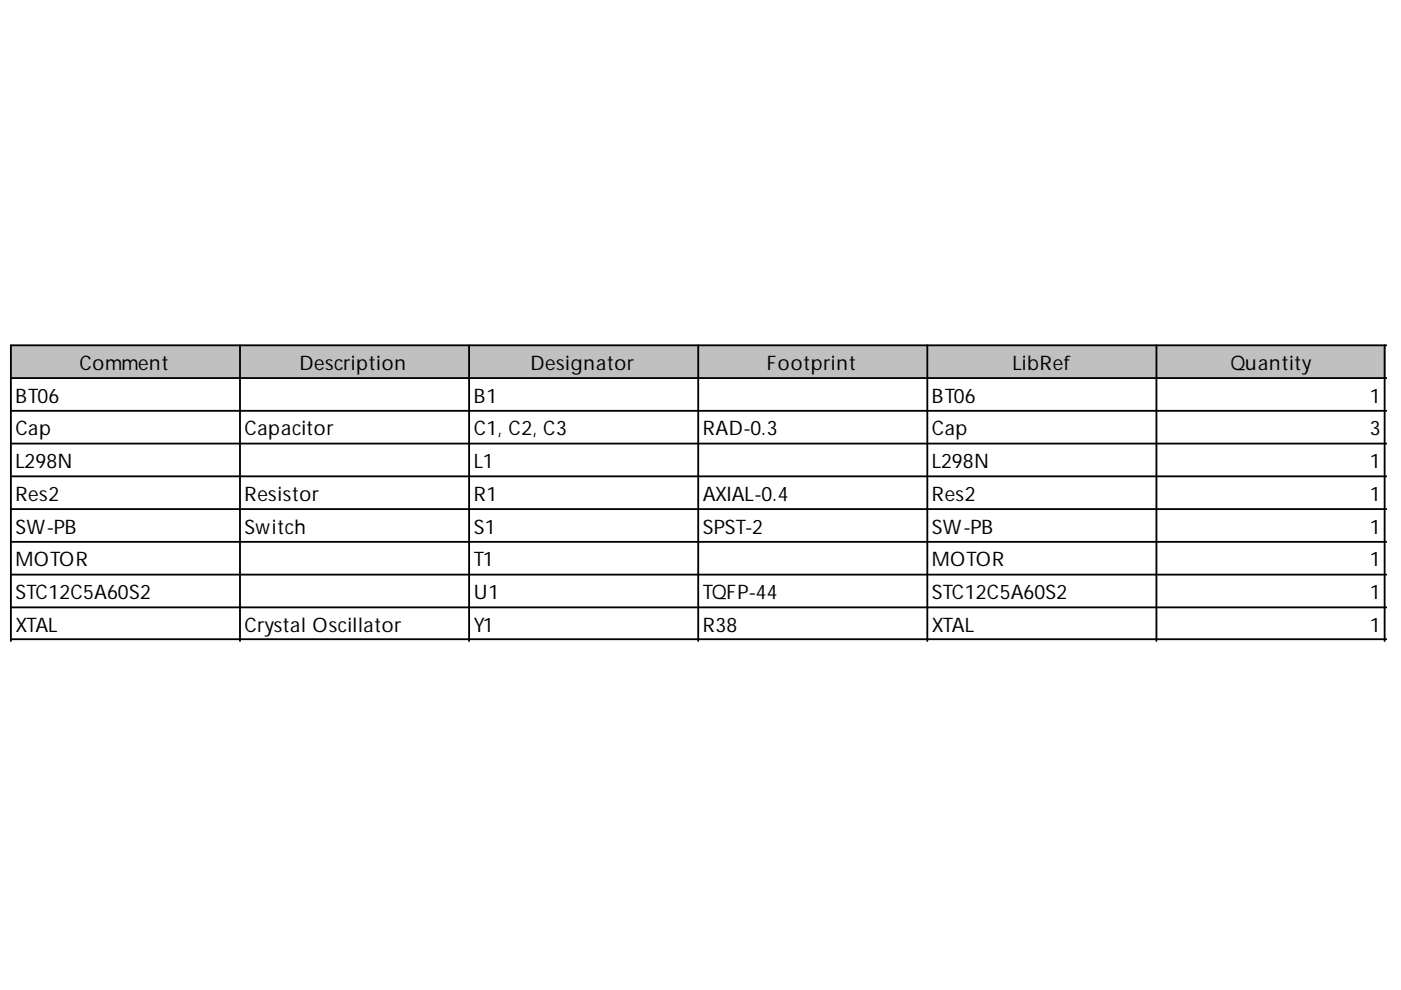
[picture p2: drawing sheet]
<svg xmlns="http://www.w3.org/2000/svg" width="297mm" height="210mm" viewBox="0 0 297 210" stroke-linecap="round" stroke-linejoin="round" font-family="sans-serif">
<defs><g id="words">
<g font-size="4.2">
<text x="16.9" y="78.4">Comment</text>
<text x="63.5" y="78.4">Description</text>
<text x="112.5" y="78.4">Designator</text>
<text x="162.6" y="78.4">Footprint</text>
<text x="214.7" y="78.4">LibRef</text>
<text x="260.9" y="78.4">Quantity</text>
<text x="3.3" y="85.4">BT06</text>
<text x="100.4" y="85.4">B1</text>
<text x="197.6" y="85.4">BT06</text>
<text x="290.5" y="85.4">1</text>
<text x="3.3" y="92.3">Cap</text>
<text x="51.9" y="92.3">Capacitor</text>
<text x="100.4" y="92.3">C1, C2, C3</text>
<text x="149" y="92.3">RAD-0.3</text>
<text x="197.6" y="92.3">Cap</text>
<text x="290.5" y="92.3">3</text>
<text x="3.3" y="99.3">L298N</text>
<text x="100.4" y="99.3">L1</text>
<text x="197.6" y="99.3">L298N</text>
<text x="290.5" y="99.3">1</text>
<text x="3.3" y="106.2">Res2</text>
<text x="51.9" y="106.2">Resistor</text>
<text x="100.4" y="106.2">R1</text>
<text x="149" y="106.2">AXIAL-0.4</text>
<text x="197.6" y="106.2">Res2</text>
<text x="290.5" y="106.2">1</text>
<text x="3.3" y="113.2">SW-PB</text>
<text x="51.9" y="113.2">Switch</text>
<text x="100.4" y="113.2">S1</text>
<text x="149" y="113.2">SPST-2</text>
<text x="197.6" y="113.2">SW-PB</text>
<text x="290.5" y="113.2">1</text>
<text x="3.3" y="120.1">MOTOR</text>
<text x="100.4" y="120.1">T1</text>
<text x="197.6" y="120.1">MOTOR</text>
<text x="290.5" y="120.1">1</text>
<text x="3.3" y="127">STC12C5A60S2</text>
<text x="100.4" y="127">U1</text>
<text x="149" y="127">TQFP-44</text>
<text x="197.6" y="127">STC12C5A60S2</text>
<text x="290.5" y="127">1</text>
<text x="3.3" y="134">XTAL</text>
<text x="51.9" y="134">Crystal Oscillator</text>
<text x="100.4" y="134">Y1</text>
<text x="149" y="134">R38</text>
<text x="197.6" y="134">XTAL</text>
<text x="290.5" y="134">1</text>
</g>
</g></defs>
<g fill="#c0c0c0">
<path d="M2.5 73.4h48.6v7h-48.6z" fill-rule="evenodd"/>
<path d="M50.7 73.4h49v7h-49z" fill-rule="evenodd"/>
<path d="M99.3 73.4h48.9v7h-48.9z" fill-rule="evenodd"/>
<path d="M147.8 73.4h49v7h-49z" fill-rule="evenodd"/>
<path d="M196.4 73.4h49v7h-49z" fill-rule="evenodd"/>
<path d="M245 73.4h49v7h-49z" fill-rule="evenodd"/>
</g>
<g fill="none" stroke="#000" stroke-width=".39">
<path d="M50.9 73.2v62.7M99.5 73.2v62.7M148 73.2v62.7M196.6 73.2v62.7M245.2 73.2v62.7M293.6 73.2v62.7M294 73.2h-291.7v62.7M2.3 80.2h291.7M2.3 87.1h291.7M2.3 94.1h291.7M2.3 101h291.7M2.3 107.9h291.7"/>
<path d="M2.3 114.9h291.7M2.3 121.8h291.7M2.3 128.8h291.7M2.3 135.5h291.7"/>
</g>
<use href="#words"/>
</svg>
